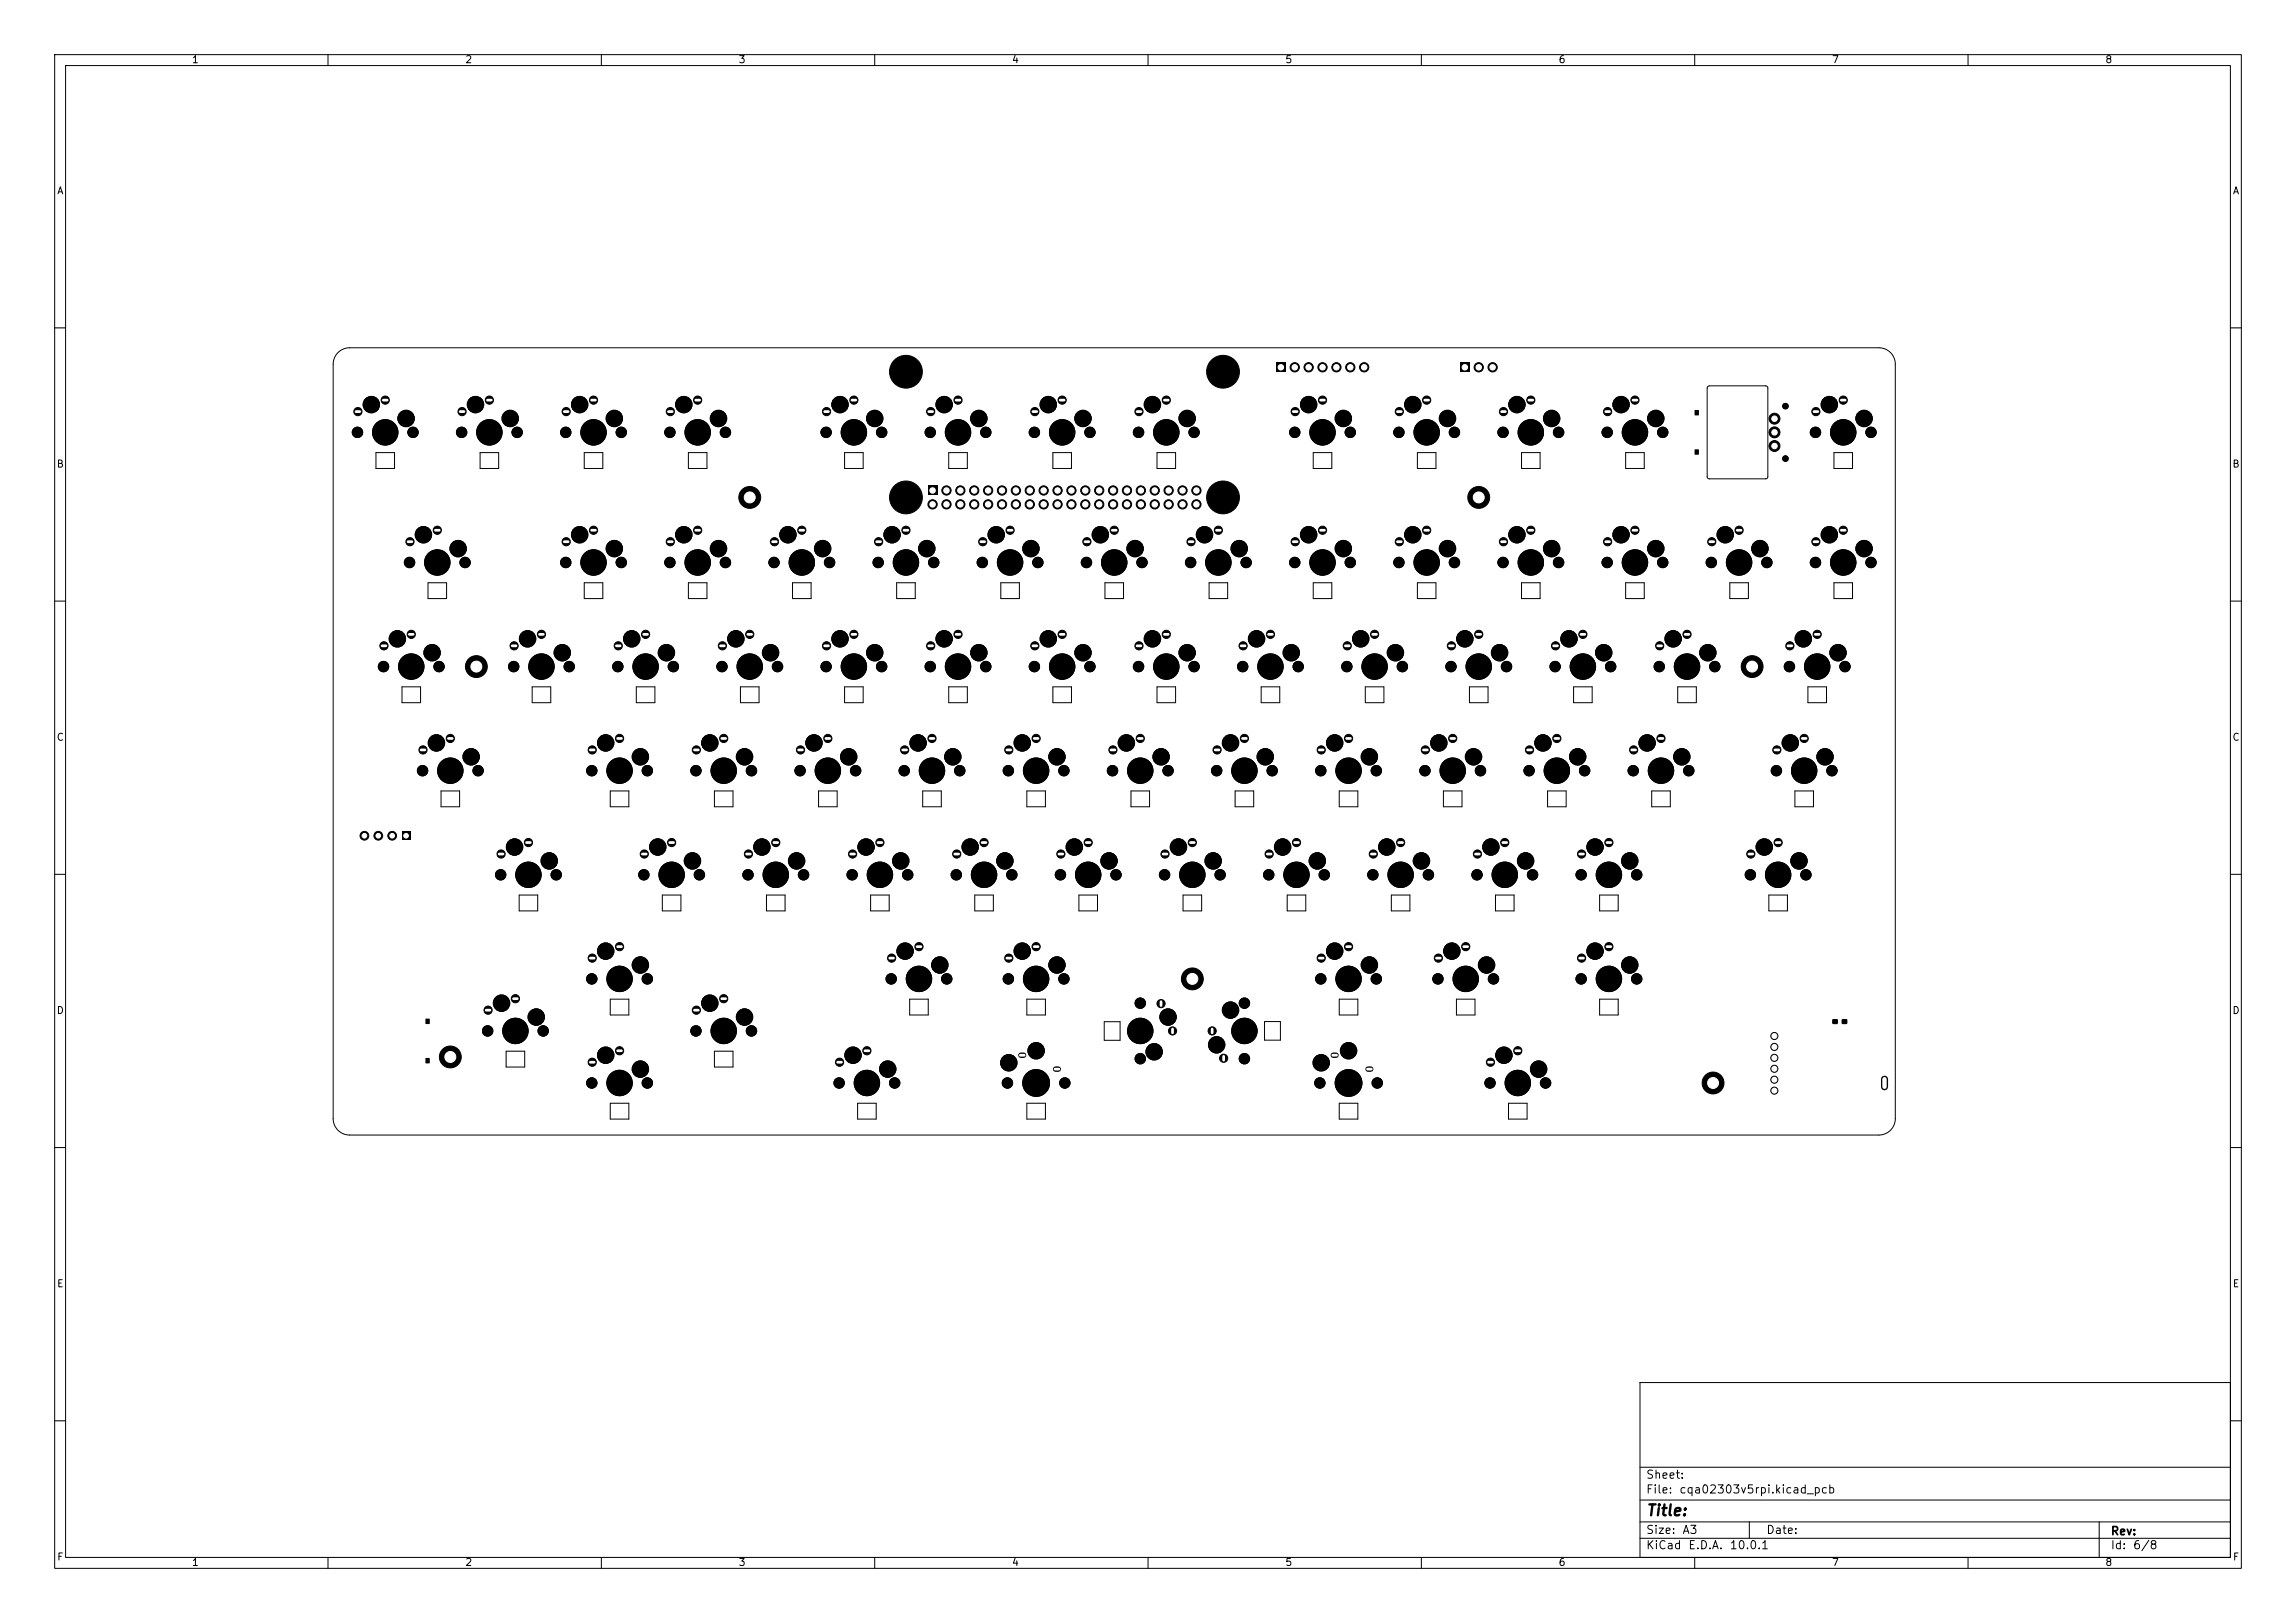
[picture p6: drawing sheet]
<svg xmlns="http://www.w3.org/2000/svg" width="420mm" height="297mm" viewBox="0 0 420 297" stroke-linecap="round" stroke-linejoin="round" font-family="sans-serif">
<defs><g id="words">
<text font-size="2" x="301" y="277.9">Title:</text>
<g font-size="1.5">
<text x="301" y="273.7">File:</text>
<text x="301" y="271">Sheet:</text>
<text x="307.1" y="273.7">cqa02303v5rpi.kicad_pcb</text>
<text x="301" y="281.1">Size:</text>
<text x="307.6" y="281.1">A3</text>
<text x="323" y="281.1">Date:</text>
<text x="386" y="281.3">Rev:</text>
<text x="301" y="283.9">KiCad</text>
<text x="308.7" y="283.9">E.D.A.</text>
<text x="316.3" y="283.9">10.0.1</text>
<text x="386" y="283.9">Id:</text>
<text x="390.1" y="283.9">6/8</text>
</g>
<g font-size="1.3">
<text x="35" y="11.9">1</text>
<text x="85" y="11.9">2</text>
<text x="135" y="11.9">3</text>
<text x="185" y="11.9">4</text>
<text x="235" y="11.9">5</text>
<text x="285" y="11.9">6</text>
<text x="335" y="11.9">7</text>
<text x="385" y="11.9">8</text>
<text x="10.3" y="35.9">A</text>
<text x="408.3" y="35.9">A</text>
<text x="10.3" y="85.9">B</text>
<text x="408.2" y="85.9">B</text>
<text x="10.3" y="135.9">C</text>
<text x="408.2" y="135.9">C</text>
<text x="10.3" y="185.9">D</text>
<text x="408.2" y="185.9">D</text>
<text x="10.3" y="235.9">E</text>
<text x="408.3" y="235.9">E</text>
<text x="10.3" y="285.9">F</text>
<text x="35" y="286.9">1</text>
<text x="85" y="286.9">2</text>
<text x="135" y="286.9">3</text>
<text x="185" y="286.9">4</text>
<text x="235" y="286.9">5</text>
<text x="285" y="286.9">6</text>
<text x="335" y="286.9">7</text>
<text x="385" y="286.9">8</text>
<text x="408.3" y="285.9">F</text>
</g>
</g></defs>
<g fill="none" stroke="#000" stroke-width=".18">
<path d="M10 10h400v277h-400zM12 12h396v273h-396zM60 10v2M110 10v2M160 10v2M210 10v2M260 10v2M310 10v2M360 10v2M10 60h2M61.8 64.5a3 3 0 0 1 2.1-.9h279.8a3 3 0 0 1 3 3v138.1a3 3 0 0 1-3 3h-279.8a3 3 0 0 1-3-3v-138.1a3 3 0 0 1 .9-2.1zM312.4 70.7l.3-.1h10.3l.3 .2 .1 16.4-.2 .4h-10.5l-.4-.1v-16.5z"/>
<path d="M408 60h2M68.8 82.8h3.4v2.9h-3.4zM87.8 82.8h3.4v2.9h-3.4zM106.9 82.8h3.4v2.9h-3.4zM125.9 82.8h3.4v2.9h-3.4zM154.5 82.8h3.4v2.9h-3.4zM173.5 82.8h3.4v2.9h-3.4zM192.6 82.8h3.4v2.9h-3.4zM211.6 82.8h3.4v2.9h-3.4zM240.2 82.8h3.4v2.9h-3.4zM259.3 82.8h3.4v2.9h-3.4zM278.3 82.8h3.4v2.9h-3.4z"/>
<path d="M297.4 82.8h3.4v2.9h-3.4zM335.5 82.8h3.4v2.9h-3.4zM10 110h2M78.3 106.6h3.4v2.9h-3.4zM106.9 106.6h3.4v2.9h-3.4zM125.9 106.6h3.4v2.9h-3.4zM145 106.6h3.4v2.9h-3.4zM164 106.6h3.4v2.9h-3.4zM183.1 106.6h3.4v2.9h-3.4zM202.1 106.6h3.4v2.9h-3.4zM221.2 106.6h3.4v2.9h-3.4zM240.2 106.6h3.4v2.9h-3.4z"/>
<path d="M259.3 106.6h3.4v2.9h-3.4zM278.3 106.6h3.4v2.9h-3.4zM297.4 106.6h3.4v2.9h-3.4zM316.4 106.6h3.4v2.9h-3.4zM335.5 106.6h3.4v2.9h-3.4zM408 110h2M73.5 125.7h3.4v2.9h-3.4zM97.3 125.7h3.4v2.9h-3.4zM116.4 125.7h3.4v2.9h-3.4zM135.4 125.7h3.4v2.9h-3.4zM154.5 125.7h3.4v2.9h-3.4zM173.5 125.7h3.4v2.9h-3.4z"/>
<path d="M192.6 125.7h3.4v2.9h-3.4zM211.6 125.7h3.4v2.9h-3.4zM230.7 125.7h3.4v2.9h-3.4zM249.7 125.7h3.4v2.9h-3.4zM268.8 125.7h3.4v2.9h-3.4zM287.8 125.7h3.4v2.9h-3.4zM306.9 125.7h3.4v2.9h-3.4zM330.7 125.7h3.4v2.9h-3.4zM10 160h2M80.7 144.7h3.4v2.9h-3.4zM111.6 144.7h3.4v2.9h-3.4zM130.7 144.7h3.4v2.9h-3.4z"/>
<path d="M149.7 144.7h3.4v2.9h-3.4zM168.8 144.7h3.4v2.9h-3.4zM187.8 144.7h3.4v2.9h-3.4zM206.9 144.7h3.4v2.9h-3.4zM225.9 144.7h3.4v2.9h-3.4zM245 144.7h3.4v2.9h-3.4zM264 144.7h3.4v2.9h-3.4zM283.1 144.7h3.4v2.9h-3.4zM302.1 144.7h3.4v2.9h-3.4zM328.3 144.7h3.4v2.9h-3.4zM408 160h2M95 163.8h3.4v2.9h-3.4z"/>
<path d="M121.2 163.8h3.4v2.9h-3.4zM140.2 163.8h3.4v2.9h-3.4zM159.3 163.8h3.4v2.9h-3.4zM178.3 163.8h3.4v2.9h-3.4zM197.4 163.8h3.4v2.9h-3.4zM216.4 163.8h3.4v2.9h-3.4zM235.5 163.8h3.4v2.9h-3.4zM254.5 163.8h3.4v2.9h-3.4zM273.6 163.8h3.4v2.9h-3.4zM292.6 163.8h3.4v2.9h-3.4zM323.6 163.8h3.4v2.9h-3.4zM92.6 192.4h3.4v2.9h-3.4z"/>
<path d="M111.6 182.8h3.4v2.9h-3.4zM130.7 192.4h3.4v2.9h-3.4zM166.4 182.8h3.4v2.9h-3.4zM187.8 182.8h3.4v2.9h-3.4zM202 187h2.9v3.4h-2.9zM231.3 186.9h2.9v3.4h-2.9zM245 182.8h3.4v2.9h-3.4zM266.4 182.8h3.4v2.9h-3.4zM292.6 182.8h3.4v2.9h-3.4zM10 210h2M111.6 201.9h3.4v2.9h-3.4zM156.9 201.9h3.4v2.9h-3.4z"/>
<path d="M187.8 201.9h3.4v2.9h-3.4zM245 201.9h3.4v2.9h-3.4zM275.9 201.9h3.4v2.9h-3.4zM408 210h2M300 253h108v32h-108zM10 260h2M300 278.5h108M300 274.5h108M300 268.5h108M320 278.5v3M384 278.5v6.5M408 260h2"/>
<path d="M60 285v2M110 285v2M160 285v2M210 285v2M260 285v2M300 281.5h108M310 285v2M360 285v2"/>
</g>
<g fill="#000" stroke="#000" stroke-width=".18">
<circle cx="65.4" cy="79.1" r=".95"/>
<circle cx="65.5" cy="75.3" r=".75"/>
<circle cx="67.9" cy="74" r="1.5"/>
<circle cx="70.5" cy="79.1" r="2.32"/>
<circle cx="70.5" cy="73.2" r=".75"/>
<circle cx="74.3" cy="76.6" r="1.5"/>
<circle cx="75.5" cy="79.1" r=".95"/>
<circle cx="84.4" cy="79.1" r=".95"/>
<circle cx="84.5" cy="75.3" r=".75"/>
<circle cx="87" cy="74" r="1.5"/>
<circle cx="89.5" cy="79.1" r="2.32"/>
<circle cx="89.5" cy="73.2" r=".75"/>
<circle cx="93.3" cy="76.6" r="1.5"/>
<circle cx="94.6" cy="79.1" r=".95"/>
<circle cx="103.5" cy="79.1" r=".95"/>
<circle cx="103.6" cy="75.3" r=".75"/>
<circle cx="106" cy="74" r="1.5"/>
<circle cx="108.6" cy="79.1" r="2.32"/>
<circle cx="108.6" cy="73.2" r=".75"/>
<circle cx="112.4" cy="76.6" r="1.5"/>
<circle cx="113.6" cy="79.1" r=".95"/>
<circle cx="122.5" cy="79.1" r=".95"/>
<circle cx="122.6" cy="75.3" r=".75"/>
<circle cx="125.1" cy="74" r="1.5"/>
<circle cx="127.6" cy="79.1" r="2.32"/>
<circle cx="127.6" cy="73.2" r=".75"/>
<circle cx="131.4" cy="76.6" r="1.5"/>
<circle cx="132.7" cy="79.1" r=".95"/>
<circle cx="151.1" cy="79.1" r=".95"/>
<circle cx="151.2" cy="75.3" r=".75"/>
<circle cx="153.7" cy="74" r="1.5"/>
<circle cx="156.2" cy="79.1" r="2.32"/>
<circle cx="156.2" cy="73.2" r=".75"/>
<circle cx="160" cy="76.6" r="1.5"/>
<circle cx="161.3" cy="79.1" r=".95"/>
<circle cx="165.7" cy="68" r="3"/>
<circle cx="165.7" cy="68" r="1.37"/>
<circle cx="170.2" cy="79.1" r=".95"/>
<circle cx="170.2" cy="75.3" r=".75"/>
<circle cx="172.7" cy="74" r="1.5"/>
<circle cx="175.2" cy="79.1" r="2.32"/>
<circle cx="175.2" cy="73.2" r=".75"/>
<circle cx="179.1" cy="76.6" r="1.5"/>
<circle cx="180.3" cy="79.1" r=".95"/>
<circle cx="189.2" cy="79.1" r=".95"/>
<circle cx="189.3" cy="75.3" r=".75"/>
<circle cx="191.8" cy="74" r="1.5"/>
<circle cx="194.3" cy="79.1" r="2.32"/>
<circle cx="194.3" cy="73.2" r=".75"/>
<circle cx="198.1" cy="76.6" r="1.5"/>
<circle cx="199.4" cy="79.1" r=".95"/>
<circle cx="208.3" cy="79.1" r=".95"/>
<circle cx="208.3" cy="75.3" r=".75"/>
<circle cx="210.8" cy="74" r="1.5"/>
<circle cx="213.3" cy="79.1" r="2.32"/>
<circle cx="213.3" cy="73.2" r=".75"/>
<circle cx="217.2" cy="76.6" r="1.5"/>
<circle cx="218.4" cy="79.1" r=".95"/>
<circle cx="223.7" cy="68" r="3"/>
<circle cx="223.7" cy="68" r="1.37"/>
<circle cx="236.8" cy="79.1" r=".95"/>
<circle cx="236.8" cy="67.2" r=".85"/>
<circle cx="236.9" cy="75.3" r=".75"/>
<circle cx="239.4" cy="67.2" r=".85"/>
<circle cx="239.4" cy="74" r="1.5"/>
<circle cx="241.9" cy="79.1" r="2.32"/>
<circle cx="241.9" cy="73.2" r=".75"/>
<circle cx="241.9" cy="67.2" r=".85"/>
<circle cx="244.5" cy="67.2" r=".85"/>
<circle cx="245.7" cy="76.6" r="1.5"/>
<circle cx="247" cy="79.1" r=".95"/>
<circle cx="247" cy="67.2" r=".85"/>
<circle cx="249.5" cy="67.2" r=".85"/>
<circle cx="255.9" cy="79.1" r=".95"/>
<circle cx="256" cy="75.3" r=".75"/>
<circle cx="258.4" cy="74" r="1.5"/>
<circle cx="261" cy="79.1" r="2.33"/>
<circle cx="261" cy="73.2" r=".75"/>
<circle cx="264.8" cy="76.6" r="1.5"/>
<circle cx="266" cy="79.1" r=".95"/>
<circle cx="270.5" cy="67.2" r=".85"/>
<circle cx="273" cy="67.2" r=".85"/>
<circle cx="274.9" cy="79.1" r=".95"/>
<circle cx="275" cy="75.3" r=".75"/>
<circle cx="277.5" cy="74" r="1.5"/>
<circle cx="280" cy="79.1" r="2.33"/>
<circle cx="280" cy="73.2" r=".75"/>
<circle cx="283.8" cy="76.6" r="1.5"/>
<circle cx="285.1" cy="79.1" r=".95"/>
<circle cx="294" cy="79.1" r=".95"/>
<circle cx="294.1" cy="75.3" r=".75"/>
<circle cx="296.5" cy="74" r="1.5"/>
<circle cx="299.1" cy="79.1" r="2.33"/>
<circle cx="299.1" cy="73.2" r=".75"/>
<circle cx="302.9" cy="76.6" r="1.5"/>
<circle cx="304.1" cy="79.1" r=".95"/>
<circle cx="324.6" cy="76.6" r="1"/>
<circle cx="324.6" cy="79.1" r="1"/>
<circle cx="326.6" cy="74.3" r=".5"/>
<circle cx="332.1" cy="79.1" r=".95"/>
<circle cx="332.2" cy="75.3" r=".75"/>
<circle cx="334.6" cy="74" r="1.5"/>
<circle cx="337.2" cy="79.1" r="2.33"/>
<circle cx="337.2" cy="73.2" r=".75"/>
<circle cx="341" cy="76.6" r="1.5"/>
<circle cx="342.2" cy="79.1" r=".95"/>
<circle cx="75" cy="99.1" r=".75"/>
<circle cx="77.5" cy="97.9" r="1.5"/>
<circle cx="80" cy="97" r=".75"/>
<circle cx="103.6" cy="99.1" r=".75"/>
<circle cx="106" cy="97.9" r="1.5"/>
<circle cx="108.6" cy="97" r=".75"/>
<circle cx="122.6" cy="99.1" r=".75"/>
<circle cx="125.1" cy="97.9" r="1.5"/>
<circle cx="127.6" cy="97" r=".75"/>
<circle cx="137.1" cy="91" r="2"/>
<circle cx="141.7" cy="99.1" r=".75"/>
<circle cx="144.1" cy="97.9" r="1.5"/>
<circle cx="146.7" cy="97" r=".75"/>
<circle cx="160.7" cy="99.1" r=".75"/>
<circle cx="163.2" cy="97.9" r="1.5"/>
<circle cx="165.7" cy="91" r="3"/>
<circle cx="165.7" cy="97" r=".75"/>
<circle cx="165.7" cy="91" r="1.37"/>
<circle cx="170.6" cy="92.3" r=".85"/>
<circle cx="173.1" cy="92.3" r=".85"/>
<circle cx="173.1" cy="89.8" r=".85"/>
<circle cx="175.7" cy="92.3" r=".85"/>
<circle cx="175.7" cy="89.8" r=".85"/>
<circle cx="178.2" cy="89.8" r=".85"/>
<circle cx="178.2" cy="92.3" r=".85"/>
<circle cx="179.8" cy="99.1" r=".75"/>
<circle cx="180.7" cy="89.8" r=".85"/>
<circle cx="180.7" cy="92.3" r=".85"/>
<circle cx="182.2" cy="97.9" r="1.5"/>
<circle cx="183.3" cy="92.3" r=".85"/>
<circle cx="183.3" cy="89.8" r=".85"/>
<circle cx="184.8" cy="97" r=".75"/>
<circle cx="185.8" cy="92.3" r=".85"/>
<circle cx="185.8" cy="89.8" r=".85"/>
<circle cx="188.4" cy="92.3" r=".85"/>
<circle cx="188.4" cy="89.8" r=".85"/>
<circle cx="190.9" cy="92.3" r=".85"/>
<circle cx="190.9" cy="89.8" r=".85"/>
<circle cx="193.4" cy="89.8" r=".85"/>
<circle cx="193.4" cy="92.3" r=".85"/>
<circle cx="196" cy="92.3" r=".85"/>
<circle cx="196" cy="89.8" r=".85"/>
<circle cx="198.5" cy="92.3" r=".85"/>
<circle cx="198.5" cy="89.8" r=".85"/>
<circle cx="198.8" cy="99.1" r=".75"/>
<circle cx="201.1" cy="89.8" r=".85"/>
<circle cx="201.1" cy="92.3" r=".85"/>
<circle cx="201.3" cy="97.9" r="1.5"/>
<circle cx="203.6" cy="89.8" r=".85"/>
<circle cx="203.6" cy="92.3" r=".85"/>
<circle cx="203.8" cy="97" r=".75"/>
<circle cx="206.1" cy="92.3" r=".85"/>
<circle cx="206.1" cy="89.8" r=".85"/>
<circle cx="208.7" cy="92.3" r=".85"/>
<circle cx="208.7" cy="89.8" r=".85"/>
<circle cx="211.2" cy="89.8" r=".85"/>
<circle cx="211.2" cy="92.3" r=".85"/>
<circle cx="213.8" cy="92.3" r=".85"/>
<circle cx="213.8" cy="89.8" r=".85"/>
<circle cx="216.3" cy="89.8" r=".85"/>
<circle cx="216.3" cy="92.3" r=".85"/>
<circle cx="217.9" cy="99.1" r=".75"/>
<circle cx="218.8" cy="89.8" r=".85"/>
<circle cx="218.8" cy="92.3" r=".85"/>
<circle cx="220.3" cy="97.9" r="1.5"/>
<circle cx="222.9" cy="97" r=".75"/>
<circle cx="223.7" cy="91" r="3"/>
<circle cx="223.7" cy="91" r="1.37"/>
<circle cx="236.9" cy="99.1" r=".75"/>
<circle cx="239.4" cy="97.9" r="1.5"/>
<circle cx="241.9" cy="97" r=".75"/>
<circle cx="256" cy="99.1" r=".75"/>
<circle cx="258.4" cy="97.9" r="1.5"/>
<circle cx="261" cy="97" r=".75"/>
<circle cx="270.5" cy="91" r="2"/>
<circle cx="275" cy="99.1" r=".75"/>
<circle cx="277.5" cy="97.9" r="1.5"/>
<circle cx="280" cy="97" r=".75"/>
<circle cx="294.1" cy="99.1" r=".75"/>
<circle cx="296.5" cy="97.9" r="1.5"/>
<circle cx="299.1" cy="97" r=".75"/>
<circle cx="313.1" cy="99.1" r=".75"/>
<circle cx="315.6" cy="97.9" r="1.5"/>
<circle cx="318.1" cy="97" r=".75"/>
<circle cx="324.6" cy="81.6" r="1"/>
<circle cx="326.6" cy="83.9" r=".5"/>
<circle cx="332.2" cy="99.1" r=".75"/>
<circle cx="334.6" cy="97.9" r="1.5"/>
<circle cx="337.2" cy="97" r=".75"/>
<circle cx="70.2" cy="118.2" r=".75"/>
<circle cx="72.7" cy="116.9" r="1.5"/>
<circle cx="74.9" cy="102.9" r=".95"/>
<circle cx="75.2" cy="116.1" r=".75"/>
<circle cx="79" cy="119.4" r="1.5"/>
<circle cx="80" cy="102.9" r="2.32"/>
<circle cx="83.8" cy="100.4" r="1.5"/>
<circle cx="85.1" cy="102.9" r=".95"/>
<circle cx="94" cy="118.2" r=".75"/>
<circle cx="96.5" cy="116.9" r="1.5"/>
<circle cx="99" cy="116.1" r=".75"/>
<circle cx="102.9" cy="119.4" r="1.5"/>
<circle cx="103.5" cy="102.9" r=".95"/>
<circle cx="108.6" cy="102.9" r="2.32"/>
<circle cx="112.4" cy="100.4" r="1.5"/>
<circle cx="113.1" cy="118.2" r=".75"/>
<circle cx="113.6" cy="102.9" r=".95"/>
<circle cx="115.6" cy="116.9" r="1.5"/>
<circle cx="118.1" cy="116.1" r=".75"/>
<circle cx="121.9" cy="119.4" r="1.5"/>
<circle cx="122.5" cy="102.9" r=".95"/>
<circle cx="127.6" cy="102.9" r="2.32"/>
<circle cx="131.4" cy="100.4" r="1.5"/>
<circle cx="132.1" cy="118.2" r=".75"/>
<circle cx="132.7" cy="102.9" r=".95"/>
<circle cx="134.6" cy="116.9" r="1.5"/>
<circle cx="137.1" cy="116.1" r=".75"/>
<circle cx="141" cy="119.4" r="1.5"/>
<circle cx="141.6" cy="102.9" r=".95"/>
<circle cx="146.7" cy="102.9" r="2.32"/>
<circle cx="150.5" cy="100.4" r="1.5"/>
<circle cx="151.2" cy="118.2" r=".75"/>
<circle cx="151.7" cy="102.9" r=".95"/>
<circle cx="153.7" cy="116.9" r="1.5"/>
<circle cx="156.2" cy="116.1" r=".75"/>
<circle cx="160" cy="119.4" r="1.5"/>
<circle cx="160.6" cy="102.9" r=".95"/>
<circle cx="165.7" cy="102.9" r="2.32"/>
<circle cx="169.5" cy="100.4" r="1.5"/>
<circle cx="170.2" cy="118.2" r=".75"/>
<circle cx="170.8" cy="102.9" r=".95"/>
<circle cx="172.7" cy="116.9" r="1.5"/>
<circle cx="175.2" cy="116.1" r=".75"/>
<circle cx="179.1" cy="119.4" r="1.5"/>
<circle cx="179.7" cy="102.9" r=".95"/>
<circle cx="184.8" cy="102.9" r="2.32"/>
<circle cx="188.6" cy="100.4" r="1.5"/>
<circle cx="189.3" cy="118.2" r=".75"/>
<circle cx="189.8" cy="102.9" r=".95"/>
<circle cx="191.8" cy="116.9" r="1.5"/>
<circle cx="194.3" cy="116.1" r=".75"/>
<circle cx="198.1" cy="119.4" r="1.5"/>
<circle cx="198.7" cy="102.9" r=".95"/>
<circle cx="203.8" cy="102.9" r="2.32"/>
<circle cx="207.6" cy="100.4" r="1.5"/>
<circle cx="208.3" cy="118.2" r=".75"/>
<circle cx="208.9" cy="102.9" r=".95"/>
<circle cx="210.8" cy="116.9" r="1.5"/>
<circle cx="213.3" cy="116.1" r=".75"/>
<circle cx="217.2" cy="119.4" r="1.5"/>
<circle cx="217.8" cy="102.9" r=".95"/>
<circle cx="222.9" cy="102.9" r="2.32"/>
<circle cx="226.7" cy="100.4" r="1.5"/>
<circle cx="227.4" cy="118.2" r=".75"/>
<circle cx="227.9" cy="102.9" r=".95"/>
<circle cx="229.9" cy="116.9" r="1.5"/>
<circle cx="232.4" cy="116.1" r=".75"/>
<circle cx="236.2" cy="119.4" r="1.5"/>
<circle cx="236.8" cy="102.9" r=".95"/>
<circle cx="241.9" cy="102.9" r="2.32"/>
<circle cx="245.7" cy="100.4" r="1.5"/>
<circle cx="246.4" cy="118.2" r=".75"/>
<circle cx="247" cy="102.9" r=".95"/>
<circle cx="248.9" cy="116.9" r="1.5"/>
<circle cx="251.4" cy="116.1" r=".75"/>
<circle cx="255.3" cy="119.4" r="1.5"/>
<circle cx="255.9" cy="102.9" r=".95"/>
<circle cx="261" cy="102.9" r="2.33"/>
<circle cx="264.8" cy="100.4" r="1.5"/>
<circle cx="265.5" cy="118.2" r=".75"/>
<circle cx="266" cy="102.9" r=".95"/>
<circle cx="268" cy="116.9" r="1.5"/>
<circle cx="270.5" cy="116.1" r=".75"/>
<circle cx="274.3" cy="119.4" r="1.5"/>
<circle cx="274.9" cy="102.9" r=".95"/>
<circle cx="280" cy="102.9" r="2.33"/>
<circle cx="283.8" cy="100.4" r="1.5"/>
<circle cx="284.5" cy="118.2" r=".75"/>
<circle cx="285.1" cy="102.9" r=".95"/>
<circle cx="287" cy="116.9" r="1.5"/>
<circle cx="289.5" cy="116.1" r=".75"/>
<circle cx="293.4" cy="119.4" r="1.5"/>
<circle cx="294" cy="102.9" r=".95"/>
<circle cx="299.1" cy="102.9" r="2.33"/>
<circle cx="302.9" cy="100.4" r="1.5"/>
<circle cx="303.6" cy="118.2" r=".75"/>
<circle cx="304.1" cy="102.9" r=".95"/>
<circle cx="306.1" cy="116.9" r="1.5"/>
<circle cx="308.6" cy="116.1" r=".75"/>
<circle cx="312.4" cy="119.4" r="1.5"/>
<circle cx="313" cy="102.9" r=".95"/>
<circle cx="318.1" cy="102.9" r="2.33"/>
<circle cx="321.9" cy="100.4" r="1.5"/>
<circle cx="323.2" cy="102.9" r=".95"/>
<circle cx="327.4" cy="118.2" r=".75"/>
<circle cx="329.9" cy="116.9" r="1.5"/>
<circle cx="332.1" cy="102.9" r=".95"/>
<circle cx="332.4" cy="116.1" r=".75"/>
<circle cx="336.2" cy="119.4" r="1.5"/>
<circle cx="337.2" cy="102.9" r="2.33"/>
<circle cx="341" cy="100.4" r="1.5"/>
<circle cx="342.2" cy="102.9" r=".95"/>
<circle cx="70.2" cy="122" r=".95"/>
<circle cx="75.2" cy="122" r="2.32"/>
<circle cx="77.4" cy="137.2" r=".75"/>
<circle cx="79.8" cy="136" r="1.5"/>
<circle cx="80.3" cy="122" r=".95"/>
<circle cx="82.4" cy="135.1" r=".75"/>
<circle cx="86.2" cy="138.5" r="1.5"/>
<circle cx="87.1" cy="122" r="2"/>
<circle cx="94" cy="122" r=".95"/>
<circle cx="99" cy="122" r="2.32"/>
<circle cx="104.1" cy="122" r=".95"/>
<circle cx="108.3" cy="137.2" r=".75"/>
<circle cx="110.8" cy="136" r="1.5"/>
<circle cx="113" cy="122" r=".95"/>
<circle cx="113.3" cy="135.1" r=".75"/>
<circle cx="117.1" cy="138.5" r="1.5"/>
<circle cx="118.1" cy="122" r="2.32"/>
<circle cx="123.2" cy="122" r=".95"/>
<circle cx="127.4" cy="137.2" r=".75"/>
<circle cx="129.8" cy="136" r="1.5"/>
<circle cx="132.1" cy="122" r=".95"/>
<circle cx="132.4" cy="135.1" r=".75"/>
<circle cx="136.2" cy="138.5" r="1.5"/>
<circle cx="137.1" cy="122" r="2.32"/>
<circle cx="142.2" cy="122" r=".95"/>
<circle cx="146.4" cy="137.2" r=".75"/>
<circle cx="148.9" cy="136" r="1.5"/>
<circle cx="151.1" cy="122" r=".95"/>
<circle cx="151.4" cy="135.1" r=".75"/>
<circle cx="155.2" cy="138.5" r="1.5"/>
<circle cx="156.2" cy="122" r="2.32"/>
<circle cx="161.3" cy="122" r=".95"/>
<circle cx="165.5" cy="137.2" r=".75"/>
<circle cx="167.9" cy="136" r="1.5"/>
<circle cx="170.2" cy="122" r=".95"/>
<circle cx="170.5" cy="135.1" r=".75"/>
<circle cx="174.3" cy="138.5" r="1.5"/>
<circle cx="175.2" cy="122" r="2.32"/>
<circle cx="180.3" cy="122" r=".95"/>
<circle cx="184.5" cy="137.2" r=".75"/>
<circle cx="187" cy="136" r="1.5"/>
<circle cx="189.2" cy="122" r=".95"/>
<circle cx="189.5" cy="135.1" r=".75"/>
<circle cx="193.3" cy="138.5" r="1.5"/>
<circle cx="194.3" cy="122" r="2.32"/>
<circle cx="199.4" cy="122" r=".95"/>
<circle cx="203.6" cy="137.2" r=".75"/>
<circle cx="206" cy="136" r="1.5"/>
<circle cx="208.3" cy="122" r=".95"/>
<circle cx="208.6" cy="135.1" r=".75"/>
<circle cx="212.4" cy="138.5" r="1.5"/>
<circle cx="213.3" cy="122" r="2.32"/>
<circle cx="218.4" cy="122" r=".95"/>
<circle cx="222.6" cy="137.2" r=".75"/>
<circle cx="225.1" cy="136" r="1.5"/>
<circle cx="227.3" cy="122" r=".95"/>
<circle cx="227.6" cy="135.1" r=".75"/>
<circle cx="231.4" cy="138.5" r="1.5"/>
<circle cx="232.4" cy="122" r="2.32"/>
<circle cx="237.5" cy="122" r=".95"/>
<circle cx="241.7" cy="137.2" r=".75"/>
<circle cx="244.1" cy="136" r="1.5"/>
<circle cx="246.4" cy="122" r=".95"/>
<circle cx="246.7" cy="135.1" r=".75"/>
<circle cx="250.5" cy="138.5" r="1.5"/>
<circle cx="251.4" cy="122" r="2.32"/>
<circle cx="256.5" cy="122" r=".95"/>
<circle cx="260.7" cy="137.2" r=".75"/>
<circle cx="263.2" cy="136" r="1.5"/>
<circle cx="265.4" cy="122" r=".95"/>
<circle cx="265.7" cy="135.1" r=".75"/>
<circle cx="269.5" cy="138.5" r="1.5"/>
<circle cx="270.5" cy="122" r="2.33"/>
<circle cx="275.6" cy="122" r=".95"/>
<circle cx="279.8" cy="137.2" r=".75"/>
<circle cx="282.2" cy="136" r="1.5"/>
<circle cx="284.5" cy="122" r=".95"/>
<circle cx="284.8" cy="135.1" r=".75"/>
<circle cx="288.6" cy="138.5" r="1.5"/>
<circle cx="289.5" cy="122" r="2.33"/>
<circle cx="294.6" cy="122" r=".95"/>
<circle cx="298.8" cy="137.2" r=".75"/>
<circle cx="301.3" cy="136" r="1.5"/>
<circle cx="303.5" cy="122" r=".95"/>
<circle cx="303.8" cy="135.1" r=".75"/>
<circle cx="307.6" cy="138.5" r="1.5"/>
<circle cx="308.6" cy="122" r="2.33"/>
<circle cx="313.7" cy="122" r=".95"/>
<circle cx="320.5" cy="122" r="2"/>
<circle cx="325" cy="137.2" r=".75"/>
<circle cx="327.3" cy="122" r=".95"/>
<circle cx="327.5" cy="136" r="1.5"/>
<circle cx="330" cy="135.1" r=".75"/>
<circle cx="332.4" cy="122" r="2.33"/>
<circle cx="333.8" cy="138.5" r="1.5"/>
<circle cx="337.5" cy="122" r=".95"/>
<circle cx="66.7" cy="152.9" r=".8"/>
<circle cx="69.2" cy="152.9" r=".8"/>
<circle cx="71.7" cy="152.9" r=".8"/>
<circle cx="77.3" cy="141" r=".95"/>
<circle cx="82.4" cy="141" r="2.32"/>
<circle cx="87.5" cy="141" r=".95"/>
<circle cx="91.7" cy="156.3" r=".75"/>
<circle cx="94.1" cy="155" r="1.5"/>
<circle cx="96.7" cy="154.2" r=".75"/>
<circle cx="100.5" cy="157.5" r="1.5"/>
<circle cx="108.3" cy="141" r=".95"/>
<circle cx="113.3" cy="141" r="2.32"/>
<circle cx="117.9" cy="156.3" r=".75"/>
<circle cx="118.4" cy="141" r=".95"/>
<circle cx="120.3" cy="155" r="1.5"/>
<circle cx="122.9" cy="154.2" r=".75"/>
<circle cx="126.7" cy="157.5" r="1.5"/>
<circle cx="127.3" cy="141" r=".95"/>
<circle cx="132.4" cy="141" r="2.32"/>
<circle cx="136.9" cy="156.3" r=".75"/>
<circle cx="137.5" cy="141" r=".95"/>
<circle cx="139.4" cy="155" r="1.5"/>
<circle cx="141.9" cy="154.2" r=".75"/>
<circle cx="145.7" cy="157.5" r="1.5"/>
<circle cx="146.4" cy="141" r=".95"/>
<circle cx="151.4" cy="141" r="2.32"/>
<circle cx="156" cy="156.3" r=".75"/>
<circle cx="156.5" cy="141" r=".95"/>
<circle cx="158.4" cy="155" r="1.5"/>
<circle cx="161" cy="154.2" r=".75"/>
<circle cx="164.8" cy="157.5" r="1.5"/>
<circle cx="165.4" cy="141" r=".95"/>
<circle cx="170.5" cy="141" r="2.32"/>
<circle cx="175" cy="156.3" r=".75"/>
<circle cx="175.6" cy="141" r=".95"/>
<circle cx="177.5" cy="155" r="1.5"/>
<circle cx="180" cy="154.2" r=".75"/>
<circle cx="183.8" cy="157.5" r="1.5"/>
<circle cx="184.5" cy="141" r=".95"/>
<circle cx="189.5" cy="141" r="2.32"/>
<circle cx="194.1" cy="156.3" r=".75"/>
<circle cx="194.6" cy="141" r=".95"/>
<circle cx="196.5" cy="155" r="1.5"/>
<circle cx="199.1" cy="154.2" r=".75"/>
<circle cx="202.9" cy="157.5" r="1.5"/>
<circle cx="203.5" cy="141" r=".95"/>
<circle cx="208.6" cy="141" r="2.32"/>
<circle cx="213.1" cy="156.3" r=".75"/>
<circle cx="213.7" cy="141" r=".95"/>
<circle cx="215.6" cy="155" r="1.5"/>
<circle cx="218.1" cy="154.2" r=".75"/>
<circle cx="221.9" cy="157.5" r="1.5"/>
<circle cx="222.6" cy="141" r=".95"/>
<circle cx="227.6" cy="141" r="2.32"/>
<circle cx="232.2" cy="156.3" r=".75"/>
<circle cx="232.7" cy="141" r=".95"/>
<circle cx="234.6" cy="155" r="1.5"/>
<circle cx="237.2" cy="154.2" r=".75"/>
<circle cx="241" cy="157.5" r="1.5"/>
<circle cx="241.6" cy="141" r=".95"/>
<circle cx="246.7" cy="141" r="2.32"/>
<circle cx="251.2" cy="156.3" r=".75"/>
<circle cx="251.8" cy="141" r=".95"/>
<circle cx="253.7" cy="155" r="1.5"/>
<circle cx="256.2" cy="154.2" r=".75"/>
<circle cx="260" cy="157.5" r="1.5"/>
<circle cx="260.7" cy="141" r=".95"/>
<circle cx="265.7" cy="141" r="2.33"/>
<circle cx="270.3" cy="156.3" r=".75"/>
<circle cx="270.8" cy="141" r=".95"/>
<circle cx="272.7" cy="155" r="1.5"/>
<circle cx="275.3" cy="154.2" r=".75"/>
<circle cx="279.1" cy="157.5" r="1.5"/>
<circle cx="279.7" cy="141" r=".95"/>
<circle cx="284.8" cy="141" r="2.33"/>
<circle cx="289.3" cy="156.3" r=".75"/>
<circle cx="289.9" cy="141" r=".95"/>
<circle cx="291.8" cy="155" r="1.5"/>
<circle cx="294.3" cy="154.2" r=".75"/>
<circle cx="298.1" cy="157.5" r="1.5"/>
<circle cx="298.8" cy="141" r=".95"/>
<circle cx="303.8" cy="141" r="2.33"/>
<circle cx="308.9" cy="141" r=".95"/>
<circle cx="320.3" cy="156.3" r=".75"/>
<circle cx="322.7" cy="155" r="1.5"/>
<circle cx="324.9" cy="141" r=".95"/>
<circle cx="325.3" cy="154.2" r=".75"/>
<circle cx="329.1" cy="157.5" r="1.5"/>
<circle cx="330" cy="141" r="2.32"/>
<circle cx="335.1" cy="141" r=".95"/>
<circle cx="91.6" cy="160.1" r=".95"/>
<circle cx="96.7" cy="160.1" r="2.32"/>
<circle cx="101.7" cy="160.1" r=".95"/>
<circle cx="108.3" cy="179.1" r=".95"/>
<circle cx="108.3" cy="175.3" r=".75"/>
<circle cx="110.8" cy="174.1" r="1.5"/>
<circle cx="113.3" cy="179.1" r="2.32"/>
<circle cx="113.3" cy="173.2" r=".75"/>
<circle cx="117.1" cy="176.6" r="1.5"/>
<circle cx="117.8" cy="160.1" r=".95"/>
<circle cx="118.4" cy="179.1" r=".95"/>
<circle cx="122.9" cy="160.1" r="2.32"/>
<circle cx="127.9" cy="160.1" r=".95"/>
<circle cx="136.8" cy="160.1" r=".95"/>
<circle cx="141.9" cy="160.1" r="2.32"/>
<circle cx="147" cy="160.1" r=".95"/>
<circle cx="155.9" cy="160.1" r=".95"/>
<circle cx="161" cy="160.1" r="2.32"/>
<circle cx="163" cy="179.1" r=".95"/>
<circle cx="163.1" cy="175.3" r=".75"/>
<circle cx="165.6" cy="174.1" r="1.5"/>
<circle cx="166" cy="160.1" r=".95"/>
<circle cx="168.1" cy="179.1" r="2.32"/>
<circle cx="168.1" cy="173.2" r=".75"/>
<circle cx="171.9" cy="176.6" r="1.5"/>
<circle cx="173.2" cy="179.1" r=".95"/>
<circle cx="174.9" cy="160.1" r=".95"/>
<circle cx="180" cy="160.1" r="2.32"/>
<circle cx="184.5" cy="179.1" r=".95"/>
<circle cx="184.5" cy="175.3" r=".75"/>
<circle cx="185.1" cy="160.1" r=".95"/>
<circle cx="187" cy="174.1" r="1.5"/>
<circle cx="189.5" cy="179.1" r="2.32"/>
<circle cx="189.5" cy="173.2" r=".75"/>
<circle cx="193.3" cy="176.6" r="1.5"/>
<circle cx="194" cy="160.1" r=".95"/>
<circle cx="194.6" cy="179.1" r=".95"/>
<circle cx="199.1" cy="160.1" r="2.32"/>
<circle cx="204.1" cy="160.1" r=".95"/>
<circle cx="213" cy="160.1" r=".95"/>
<circle cx="218.1" cy="160.1" r="2.32"/>
<circle cx="218.1" cy="179.1" r="2"/>
<circle cx="223.2" cy="160.1" r=".95"/>
<circle cx="232.1" cy="160.1" r=".95"/>
<circle cx="237.2" cy="160.1" r="2.32"/>
<circle cx="241.6" cy="179.1" r=".95"/>
<circle cx="241.7" cy="175.3" r=".75"/>
<circle cx="242.2" cy="160.1" r=".95"/>
<circle cx="244.1" cy="174.1" r="1.5"/>
<circle cx="246.7" cy="179.1" r="2.32"/>
<circle cx="246.7" cy="173.2" r=".75"/>
<circle cx="250.5" cy="176.6" r="1.5"/>
<circle cx="251.1" cy="160.1" r=".95"/>
<circle cx="251.8" cy="179.1" r=".95"/>
<circle cx="256.2" cy="160.1" r="2.33"/>
<circle cx="261.3" cy="160.1" r=".95"/>
<circle cx="263" cy="179.1" r=".95"/>
<circle cx="263.1" cy="175.3" r=".75"/>
<circle cx="265.6" cy="174.1" r="1.5"/>
<circle cx="268.1" cy="179.1" r="2.32"/>
<circle cx="268.1" cy="173.2" r=".75"/>
<circle cx="270.2" cy="160.1" r=".95"/>
<circle cx="271.9" cy="176.6" r="1.5"/>
<circle cx="273.2" cy="179.1" r=".95"/>
<circle cx="275.3" cy="160.1" r="2.33"/>
<circle cx="280.3" cy="160.1" r=".95"/>
<circle cx="289.2" cy="160.1" r=".95"/>
<circle cx="289.2" cy="179.1" r=".95"/>
<circle cx="289.3" cy="175.3" r=".75"/>
<circle cx="291.8" cy="174.1" r="1.5"/>
<circle cx="294.3" cy="179.1" r="2.33"/>
<circle cx="294.3" cy="160.1" r="2.33"/>
<circle cx="294.3" cy="173.2" r=".75"/>
<circle cx="298.1" cy="176.6" r="1.5"/>
<circle cx="299.4" cy="160.1" r=".95"/>
<circle cx="299.4" cy="179.1" r=".95"/>
<circle cx="320.2" cy="160.1" r=".95"/>
<circle cx="325.3" cy="160.1" r="2.32"/>
<circle cx="330.3" cy="160.1" r=".95"/>
<circle cx="82.4" cy="193.4" r="2"/>
<circle cx="89.2" cy="188.7" r=".95"/>
<circle cx="89.3" cy="184.9" r=".75"/>
<circle cx="91.7" cy="183.6" r="1.5"/>
<circle cx="94.3" cy="188.7" r="2.32"/>
<circle cx="94.3" cy="182.8" r=".75"/>
<circle cx="98.1" cy="186.1" r="1.5"/>
<circle cx="99.4" cy="188.7" r=".95"/>
<circle cx="108.3" cy="198.2" r=".95"/>
<circle cx="108.3" cy="194.4" r=".75"/>
<circle cx="110.8" cy="193.1" r="1.5"/>
<circle cx="113.3" cy="198.2" r="2.32"/>
<circle cx="113.3" cy="192.3" r=".75"/>
<circle cx="117.1" cy="195.6" r="1.5"/>
<circle cx="118.4" cy="198.2" r=".95"/>
<circle cx="127.3" cy="188.7" r=".95"/>
<circle cx="127.4" cy="184.9" r=".75"/>
<circle cx="129.8" cy="183.6" r="1.5"/>
<circle cx="132.4" cy="188.7" r="2.32"/>
<circle cx="132.4" cy="182.8" r=".75"/>
<circle cx="136.2" cy="186.1" r="1.5"/>
<circle cx="137.5" cy="188.7" r=".95"/>
<circle cx="153.5" cy="198.2" r=".95"/>
<circle cx="153.6" cy="194.4" r=".75"/>
<circle cx="156" cy="193.1" r="1.5"/>
<circle cx="158.6" cy="198.2" r="2.32"/>
<circle cx="158.6" cy="192.3" r=".75"/>
<circle cx="162.4" cy="195.6" r="1.5"/>
<circle cx="163.7" cy="198.2" r=".95"/>
<circle cx="184.3" cy="198.2" r=".95"/>
<circle cx="184.5" cy="194.5" r="1.5"/>
<circle cx="189.5" cy="198.2" r="2.45"/>
<circle cx="189.5" cy="192.3" r="1.5"/>
<circle cx="194.8" cy="198.2" r=".95"/>
<circle cx="208.6" cy="188.7" r="2.32"/>
<circle cx="208.6" cy="183.6" r=".95"/>
<circle cx="208.6" cy="193.7" r=".95"/>
<circle cx="211.1" cy="192.5" r="1.5"/>
<circle cx="212.4" cy="183.7" r=".75"/>
<circle cx="213.7" cy="186.1" r="1.5"/>
<circle cx="214.5" cy="188.7" r=".75"/>
<circle cx="221.7" cy="188.7" r=".75"/>
<circle cx="222.6" cy="191.2" r="1.5"/>
<circle cx="223.8" cy="193.7" r=".75"/>
<circle cx="225.1" cy="184.8" r="1.5"/>
<circle cx="227.6" cy="188.7" r="2.32"/>
<circle cx="227.6" cy="183.6" r=".95"/>
<circle cx="227.6" cy="193.7" r=".95"/>
<circle cx="241.4" cy="198.2" r=".95"/>
<circle cx="241.7" cy="194.5" r="1.5"/>
<circle cx="246.7" cy="198.2" r="2.45"/>
<circle cx="246.7" cy="192.3" r="1.5"/>
<circle cx="251.9" cy="198.2" r=".95"/>
<circle cx="272.6" cy="198.2" r=".95"/>
<circle cx="272.6" cy="194.4" r=".75"/>
<circle cx="275.1" cy="193.1" r="1.5"/>
<circle cx="277.6" cy="198.2" r="2.32"/>
<circle cx="277.6" cy="192.3" r=".75"/>
<circle cx="281.4" cy="195.6" r="1.5"/>
<circle cx="282.7" cy="198.2" r=".95"/>
<circle cx="313.4" cy="198.2" r="2"/>
<circle cx="324.6" cy="189.6" r=".65"/>
<circle cx="324.6" cy="199.6" r=".65"/>
<circle cx="324.6" cy="195.6" r=".65"/>
<circle cx="324.6" cy="193.6" r=".65"/>
<circle cx="324.6" cy="191.6" r=".65"/>
<circle cx="324.6" cy="197.6" r=".65"/>
</g>
<path d="M186.7 193.1h.5M193.1 195.6h.5M243.9 193.1h.5M250.2 195.6h.5" fill="none" stroke="#000" stroke-width="1"/>
<path d="M233.4 66.4h1.7v1.7h-1.7zM267.1 66.4h1.7v1.7h-1.7zM310 75.1h.7v.9h-.7zM169.7 88.9h1.7v1.7h-1.7zM310 82.3h.7v.9h-.7zM73.5 152.1h1.6v1.6h-1.6zM77.9 193.6h.7v1h-.7zM77.9 186.4h.7v1h-.7zM335.2 186.5h.9v.8h-.9zM336.9 186.5h1v.8h-1z" fill="#000"/>
<path d="M344.7 197.5v1.4" fill="none" stroke="#000" stroke-width="1.3"/>
<g fill="none" stroke="#fff" stroke-width=".5">
<path d="M65.1 75.3h.7M70.1 73.2h.7M84.2 75.3h.7M89.2 73.2h.7M103.2 75.3h.7M108.2 73.2h.7M122.3 75.3h.7M127.3 73.2h.7M150.8 75.3h.7M155.8 73.2h.7M169.9 75.3h.7M174.9 73.2h.7"/>
<path d="M188.9 75.3h.7M193.9 73.2h.7M208 75.3h.7M213 73.2h.7M236.6 75.3h.7M241.6 73.2h.7M255.6 75.3h.7M260.6 73.2h.7M274.7 75.3h.7M279.7 73.2h.7M293.7 75.3h.7M298.7 73.2h.7"/>
<path d="M331.8 75.3h.7M336.8 73.2h.7M74.6 99.1h.7M79.6 97h.7M103.2 99.1h.7M108.2 97h.7M122.3 99.1h.7M127.3 97h.7M141.3 99.1h.7M146.3 97h.7M160.4 99.1h.7M165.4 97h.7"/>
<path d="M179.4 99.1h.7M184.4 97h.7M198.5 99.1h.7M203.5 97h.7M217.5 99.1h.7M222.5 97h.7M236.6 99.1h.7M241.6 97h.7M255.6 99.1h.7M260.6 97h.7M274.7 99.1h.7M279.7 97h.7"/>
<path d="M293.7 99.1h.7M298.7 97h.7M312.8 99.1h.7M317.8 97h.7M331.8 99.1h.7M336.8 97h.7M69.9 118.2h.7M74.9 116.1h.7M93.7 118.2h.7M98.7 116.1h.7M112.7 118.2h.7M117.7 116.1h.7"/>
<path d="M131.8 118.2h.7M136.8 116.1h.7M150.8 118.2h.7M155.8 116.1h.7M169.9 118.2h.7M174.9 116.1h.7M188.9 118.2h.7M193.9 116.1h.7M208 118.2h.7M213 116.1h.7M227 118.2h.7M232 116.1h.7"/>
<path d="M246.1 118.2h.7M251.1 116.1h.7M265.1 118.2h.7M270.1 116.1h.7M284.2 118.2h.7M289.2 116.1h.7M303.2 118.2h.7M308.2 116.1h.7M327.1 118.2h.7M332.1 116.1h.7M77 137.2h.7M82 135.1h.7"/>
<path d="M108 137.2h.7M113 135.1h.7M127 137.2h.7M132 135.1h.7M146.1 137.2h.7M151.1 135.1h.7M165.1 137.2h.7M170.1 135.1h.7M184.2 137.2h.7M189.2 135.1h.7M203.2 137.2h.7M208.2 135.1h.7"/>
<path d="M222.3 137.2h.7M227.3 135.1h.7M241.3 137.2h.7M246.3 135.1h.7M260.4 137.2h.7M265.4 135.1h.7M279.4 137.2h.7M284.4 135.1h.7M298.5 137.2h.7M303.5 135.1h.7M324.7 137.2h.7M329.7 135.1h.7"/>
<path d="M91.3 156.3h.7M96.3 154.2h.7M117.5 156.3h.7M122.5 154.2h.7M136.6 156.3h.7M141.6 154.2h.7M155.6 156.3h.7M160.6 154.2h.7M174.7 156.3h.7M179.7 154.2h.7M193.7 156.3h.7M198.7 154.2h.7"/>
<path d="M212.8 156.3h.7M217.8 154.2h.7M231.8 156.3h.7M236.8 154.2h.7M250.9 156.3h.7M255.9 154.2h.7M269.9 156.3h.7M274.9 154.2h.7M289 156.3h.7M294 154.2h.7M319.9 156.3h.7M324.9 154.2h.7"/>
<path d="M108 175.3h.7M113 173.2h.7M162.8 175.3h.6M167.7 173.2h.7M184.2 175.3h.7M189.2 173.2h.7M241.3 175.3h.7M246.3 173.2h.7M262.8 175.3h.7M267.8 173.2h.7M289 175.3h.7M294 173.2h.7"/>
<path d="M88.9 184.9h.7M93.9 182.8h.7M108 194.4h.7M113 192.3h.7M127 184.9h.7M132 182.8h.7M153.2 194.4h.7M158.2 192.3h.7M186.6 193.1h.7M193 195.6h.7M212.4 183.3v.7M214.5 188.3v.7"/>
<path d="M221.7 188.3v.7M223.8 193.3v.7M243.8 193.1h.7M250.1 195.6h.7M272.3 194.4h.7M277.3 192.3h.7"/>
</g>
<g fill="#fff" stroke="#fff" stroke-width=".18">
<circle cx="320.5" cy="122" r="1"/>
<circle cx="137.1" cy="91" r="1"/>
<circle cx="218.1" cy="179.1" r="1"/>
<circle cx="170.6" cy="89.8" r=".5"/>
<circle cx="170.6" cy="92.3" r=".5"/>
<circle cx="173.1" cy="89.8" r=".5"/>
<circle cx="173.1" cy="92.3" r=".5"/>
<circle cx="175.7" cy="89.8" r=".5"/>
<circle cx="175.7" cy="92.3" r=".5"/>
<circle cx="178.2" cy="89.8" r=".5"/>
<circle cx="178.2" cy="92.3" r=".5"/>
<circle cx="180.7" cy="89.8" r=".5"/>
<circle cx="180.7" cy="92.3" r=".5"/>
<circle cx="183.3" cy="89.8" r=".5"/>
<circle cx="183.3" cy="92.3" r=".5"/>
<circle cx="185.8" cy="89.8" r=".5"/>
<circle cx="185.8" cy="92.3" r=".5"/>
<circle cx="188.4" cy="89.8" r=".5"/>
<circle cx="188.4" cy="92.3" r=".5"/>
<circle cx="190.9" cy="89.8" r=".5"/>
<circle cx="190.9" cy="92.3" r=".5"/>
<circle cx="193.4" cy="89.8" r=".5"/>
<circle cx="193.4" cy="92.3" r=".5"/>
<circle cx="196" cy="89.8" r=".5"/>
<circle cx="196" cy="92.3" r=".5"/>
<circle cx="198.5" cy="89.8" r=".5"/>
<circle cx="198.5" cy="92.3" r=".5"/>
<circle cx="201.1" cy="89.8" r=".5"/>
<circle cx="201.1" cy="92.3" r=".5"/>
<circle cx="203.6" cy="89.8" r=".5"/>
<circle cx="203.6" cy="92.3" r=".5"/>
<circle cx="206.1" cy="89.8" r=".5"/>
<circle cx="206.1" cy="92.3" r=".5"/>
<circle cx="208.7" cy="89.8" r=".5"/>
<circle cx="208.7" cy="92.3" r=".5"/>
<circle cx="211.2" cy="89.8" r=".5"/>
<circle cx="211.2" cy="92.3" r=".5"/>
<circle cx="213.8" cy="89.8" r=".5"/>
<circle cx="213.8" cy="92.3" r=".5"/>
<circle cx="216.3" cy="89.8" r=".5"/>
<circle cx="216.3" cy="92.3" r=".5"/>
<circle cx="218.8" cy="89.8" r=".5"/>
<circle cx="218.8" cy="92.3" r=".5"/>
<circle cx="324.6" cy="189.6" r=".45"/>
<circle cx="324.6" cy="191.6" r=".45"/>
<circle cx="324.6" cy="193.6" r=".45"/>
<circle cx="324.6" cy="195.6" r=".45"/>
<circle cx="324.6" cy="197.6" r=".45"/>
<circle cx="324.6" cy="199.6" r=".45"/>
<circle cx="270.5" cy="91" r="1"/>
<circle cx="87.1" cy="122" r="1"/>
<circle cx="324.6" cy="76.6" r=".5"/>
<circle cx="324.6" cy="81.6" r=".5"/>
<circle cx="324.6" cy="79.1" r=".5"/>
<circle cx="82.4" cy="193.4" r="1"/>
<circle cx="234.3" cy="67.2" r=".5"/>
<circle cx="236.8" cy="67.2" r=".5"/>
<circle cx="239.4" cy="67.2" r=".5"/>
<circle cx="241.9" cy="67.2" r=".5"/>
<circle cx="244.5" cy="67.2" r=".5"/>
<circle cx="247" cy="67.2" r=".5"/>
<circle cx="249.5" cy="67.2" r=".5"/>
<circle cx="313.4" cy="198.2" r="1"/>
<circle cx="268" cy="67.2" r=".5"/>
<circle cx="270.5" cy="67.2" r=".5"/>
<circle cx="273" cy="67.2" r=".5"/>
<circle cx="74.3" cy="152.9" r=".42"/>
<circle cx="71.7" cy="152.9" r=".42"/>
<circle cx="69.2" cy="152.9" r=".42"/>
<circle cx="66.7" cy="152.9" r=".42"/>
</g>
<path d="M344.7 197.5v1.4" fill="none" stroke="#fff" stroke-width=".8"/>
<use href="#words"/>
</svg>
